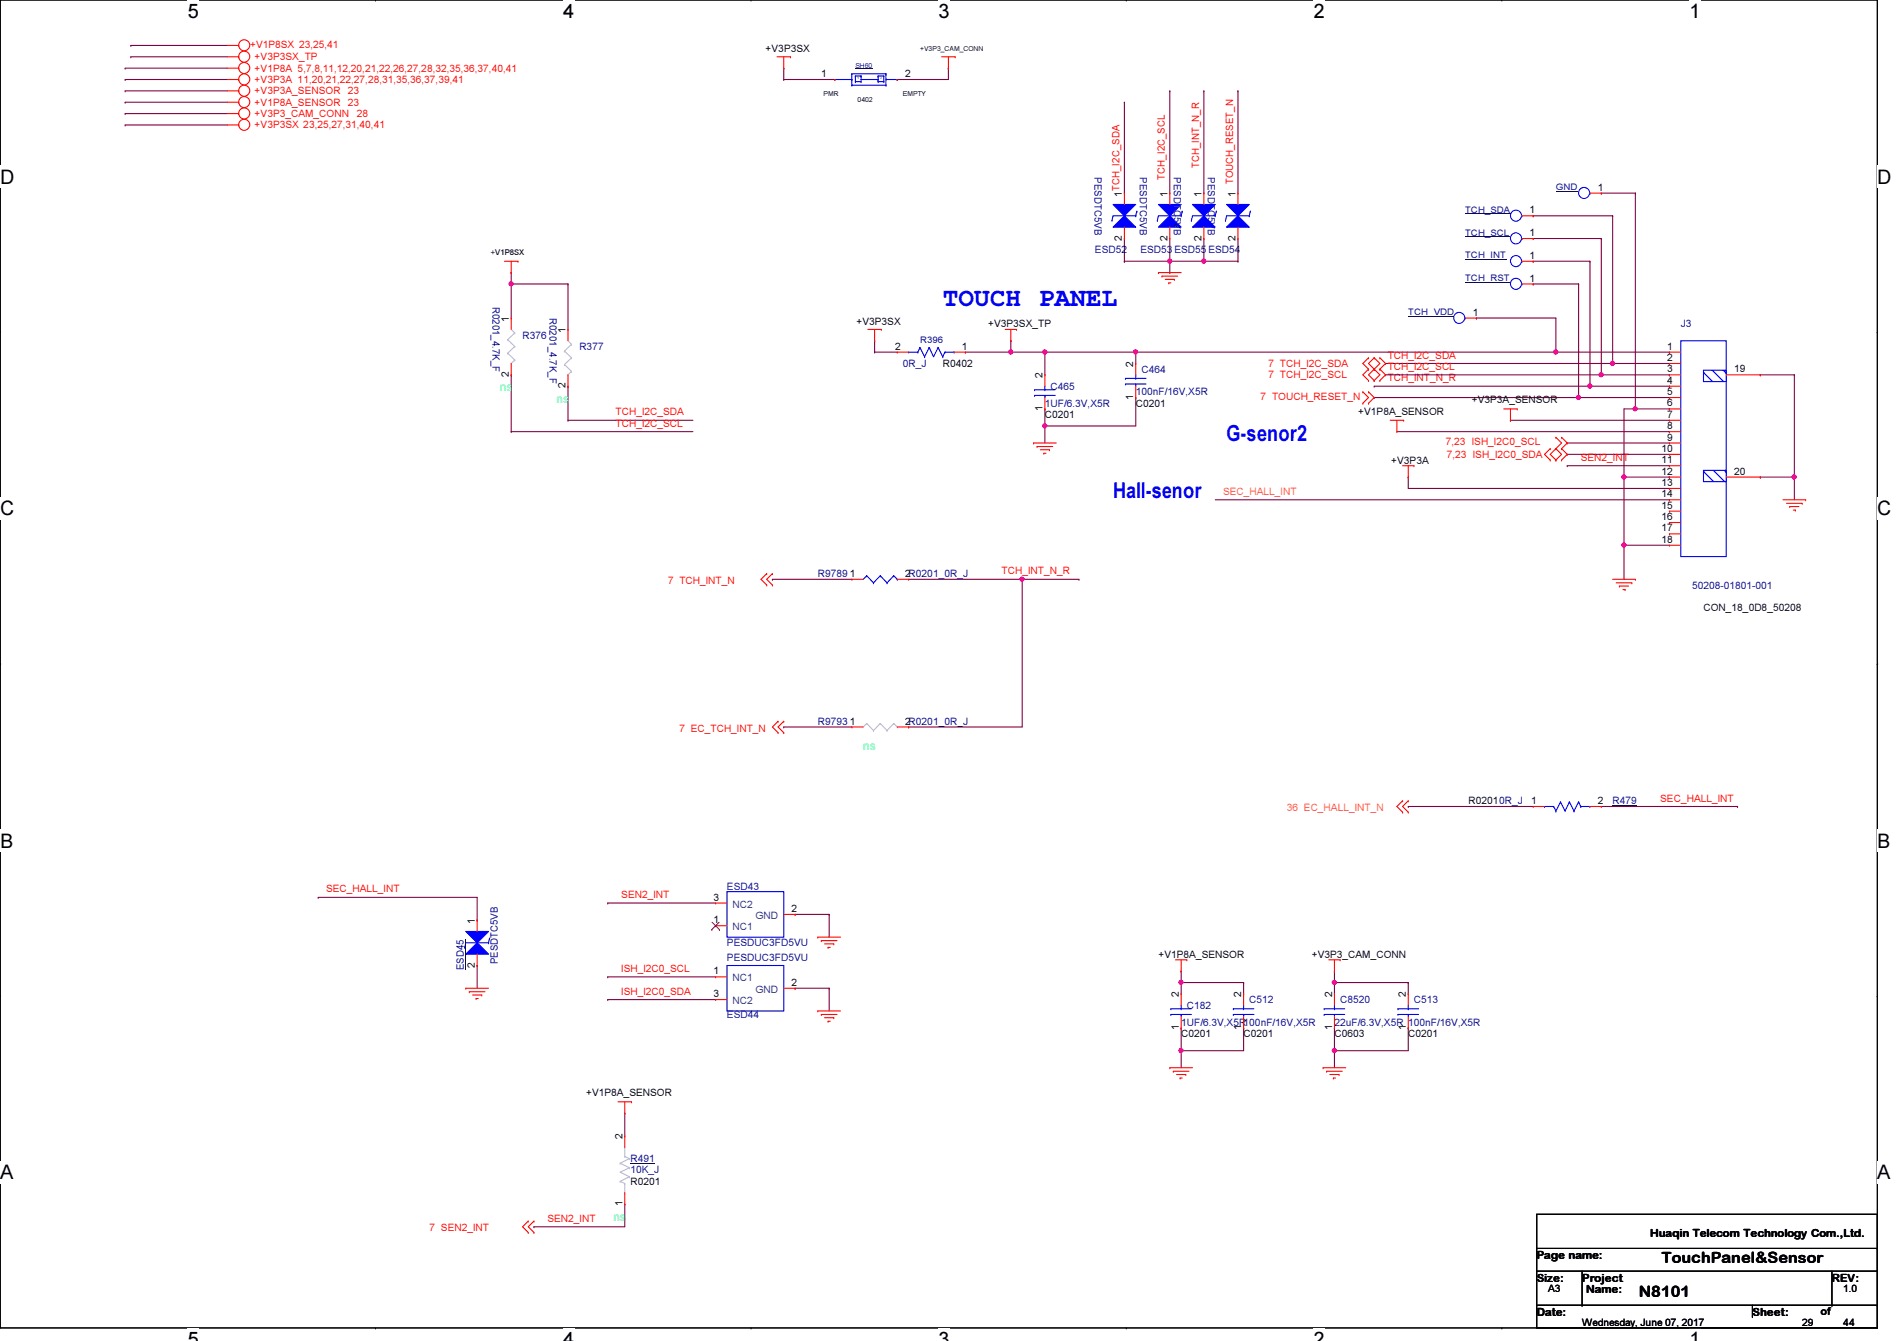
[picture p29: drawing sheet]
<svg xmlns="http://www.w3.org/2000/svg" width="297mm" height="210mm" viewBox="0 0 297 210" stroke-linecap="round" stroke-linejoin="round" font-family="sans-serif">
<defs><g id="words">
<text font-size="4.1" fill="#00f" x="147.6" y="47.9">TOUCH PANEL</text>
<text font-size="3.5" fill="#00f" x="192.1" y="69.1">G-senor2</text>
<text font-size="3.4" fill="#00f" x="174.3" y="77.9">Hall-senor</text>
<g font-size="3.1">
<text x="29.4" y="2.8">5</text>
<text x="88.2" y="2.8">4</text>
<text x="147" y="2.8">3</text>
<text x="205.7" y="2.8">2</text>
<text x="264.5" y="2.8">1</text>
<text x="0" y="28.7">D</text>
<text x="294" y="28.7">D</text>
<text x="0" y="80.7">C</text>
<text x="294" y="80.7">C</text>
<text x="0" y="132.7">B</text>
<text x="294" y="132.7">B</text>
<text x="0" y="184.6">A</text>
<text x="294" y="184.6">A</text>
<text x="29.4" y="210.7">5</text>
<text x="88.2" y="210.7">4</text>
<text x="147" y="210.7">3</text>
<text x="205.7" y="210.7">2</text>
<text x="264.5" y="210.7">1</text>
</g>
<g font-size="2.5">
<text x="260.2" y="197.7">TouchPanel&amp;Sensor</text>
<text x="256.6" y="203.1">N8101</text>
</g>
<g font-size="1.9" fill="#00ff80">
<text x="78.3" y="61.3">ns</text>
<text x="87.2" y="63">ns</text>
<text x="135.2" y="117.4">ns</text>
<text x="96.1" y="191.1">ns</text>
</g>
<g font-size="1.8">
<text x="240.6" y="197.1">Page name:</text>
<text x="258.4" y="193.5">Huaqin Telecom Technology Com.,Ltd.</text>
<text x="240.6" y="200.7">Size:</text>
<text x="247.7" y="200.7">Project</text>
<text x="248.4" y="202.4">Name:</text>
<text x="286.8" y="200.7">REV:</text>
<text x="240.6" y="206">Date:</text>
<text x="274.4" y="206">Sheet:</text>
</g>
<text font-size="1.7" x="285.1" y="205.9">of</text>
<g font-size="1.6" fill="#f00">
<text x="39.2" y="7.5">+V1P8SX 23,25,41</text>
<text x="39.9" y="11.2">+V1P8A 5,7,8,11,12,20,21,22,26,27,28,32,35,36,37,40,41</text>
<text x="39.9" y="9.4">+V3P3SX_TP</text>
<text x="39.9" y="13">+V3P3A 11,20,21,22,27,28,31,35,36,37,39,41</text>
<text x="39.9" y="16.6">+V1P8A_SENSOR</text>
<text x="39.9" y="14.8">+V3P3A_SENSOR</text>
<text x="54.4" y="16.6">23</text>
<text x="54.4" y="14.8">23</text>
<text x="39.9" y="18.3">+V3P3_CAM_CONN</text>
<text x="39.9" y="20.1">+V3P3SX 23,25,27,31,40,41</text>
<text x="55.9" y="18.3">28</text>
<text x="182.4" y="28.1" transform="rotate(-90 182.4 28.1)">TCH_I2C_SCL</text>
<text x="187.7" y="26.3" transform="rotate(-90 187.7 26.3)">TCH_INT_N_R</text>
<text x="198.6" y="57.4">7 TCH_I2C_SDA</text>
<text x="198.6" y="59.2">7 TCH_I2C_SCL</text>
<text x="217.3" y="59.7">TCH_INT_N_R</text>
<text x="217.3" y="56.1">TCH_I2C_SDA</text>
<text x="217.3" y="57.9">TCH_I2C_SCL</text>
<text x="96.4" y="65">TCH_I2C_SDA</text>
<text x="197.4" y="62.6">7 TOUCH_RESET_N</text>
<text x="96.4" y="66.8">TCH_I2C_SCL</text>
<text x="226.4" y="69.7">7,23 ISH_I2C0_SCL</text>
<text x="226.6" y="71.7">7,23 ISH_I2C0_SDA</text>
<text x="247.5" y="72.1">SEN2_INT</text>
<text x="156.8" y="89.9">TCH_INT_N_R</text>
<text x="104.6" y="91.4">7 TCH_INT_N</text>
<text x="106.4" y="114.5">7 EC_TCH_INT_N</text>
<text x="260" y="125.5">SEC_HALL_INT</text>
<text x="51.1" y="139.7">SEC_HALL_INT</text>
<text x="97.3" y="140.6">SEN2_INT</text>
<text x="97.3" y="152.1">ISH_I2C0_SCL</text>
<text x="97.3" y="155.7">ISH_I2C0_SDA</text>
<text x="85.7" y="191.3">SEN2_INT</text>
<text x="67.3" y="192.7">7 SEN2_INT</text>
</g>
<g font-size="1.6">
<text x="119.9" y="8.2">+V3P3SX</text>
<text x="128.6" y="12.1">1</text>
<text x="141.7" y="12.1">2</text>
<text x="250.2" y="29.8">1</text>
<text x="175.7" y="30.8" transform="rotate(-90 175.7 30.8)">1TCH_I2C_SDA</text>
<text x="182.8" y="30.8" transform="rotate(-90 182.8 30.8)">1</text>
<text x="188.1" y="30.8" transform="rotate(-90 188.1 30.8)">1</text>
<text x="193.5" y="30.8" transform="rotate(-90 193.5 30.8)">1 TOUCH_RESET_N</text>
<text x="239.5" y="33.4">1</text>
<text x="175.7" y="37.7" transform="rotate(-90 175.7 37.7)">2</text>
<text x="182.8" y="37.7" transform="rotate(-90 182.8 37.7)">2</text>
<text x="188.1" y="37.7" transform="rotate(-90 188.1 37.7)">2</text>
<text x="193.5" y="37.7" transform="rotate(-90 193.5 37.7)">2</text>
<text x="239.5" y="40.5">1</text>
<text x="239.5" y="37">1</text>
<text x="239.5" y="44.1">1</text>
<text x="79.7" y="50.3" transform="rotate(-90 79.7 50.3)">1</text>
<text x="88.6" y="52.1" transform="rotate(-90 88.6 52.1)">1</text>
<text x="134.1" y="50.9">+V3P3SX</text>
<text x="154.7" y="51.2">+V3P3SX_TP</text>
<text x="230.6" y="49.4">1</text>
<text x="79.7" y="59" transform="rotate(-90 79.7 59)">2</text>
<text x="140.2" y="54.7">2</text>
<text x="147.6" y="57.4">R0402</text>
<text x="150.6" y="54.7">1</text>
<text x="163.2" y="59.2" transform="rotate(-90 163.2 59.2)">2</text>
<text x="177.5" y="57.4" transform="rotate(-90 177.5 57.4)">2</text>
<text x="261.1" y="54.7">1</text>
<text x="261.1" y="56.5">2</text>
<text x="261.1" y="58.3">3</text>
<text x="271.5" y="58.3">19</text>
<text x="88.6" y="60.8" transform="rotate(-90 88.6 60.8)">2</text>
<text x="163.2" y="64.3" transform="rotate(-90 163.2 64.3)">1</text>
<text x="163.6" y="65.4">C0201</text>
<text x="177.5" y="62.6" transform="rotate(-90 177.5 62.6)">1</text>
<text x="177.8" y="63.7">C0201</text>
<text x="212.7" y="64.9">+V1P8A_SENSOR</text>
<text x="230.5" y="63.1">+V3P3A_SENSOR</text>
<text x="261.1" y="60.1">4</text>
<text x="261.1" y="61.8">5</text>
<text x="261.1" y="63.6">6</text>
<text x="261.1" y="65.4">7</text>
<text x="260.2" y="70.7">10</text>
<text x="261.1" y="67.2">8</text>
<text x="261.1" y="69">9</text>
<text x="217.8" y="72.6">+V3P3A</text>
<text x="260.2" y="72.5">11</text>
<text x="260.2" y="74.3">12</text>
<text x="260.2" y="76.1">13</text>
<text x="260.2" y="77.9">14</text>
<text x="271.5" y="74.3">20</text>
<text x="260.2" y="79.6">15</text>
<text x="260.2" y="81.4">16</text>
<text x="260.2" y="83.2">17</text>
<text x="260.2" y="85">18</text>
<text x="133.1" y="90.3">1</text>
<text x="141.7" y="90.3">2R0201_0R_J</text>
<text x="266.7" y="95.7">CON_18_0D8_50208</text>
<text x="133.1" y="113.4">1</text>
<text x="141.7" y="113.4">2R0201_0R_J</text>
<text x="230" y="125.9">R02010R_J</text>
<text x="239.7" y="125.9">1</text>
<text x="250.2" y="125.9">2</text>
<text x="111.7" y="141">3</text>
<text x="123.9" y="142.7">2</text>
<text x="74.3" y="144.6" transform="rotate(-90 74.3 144.6)">1</text>
<text x="111.7" y="144.5">1</text>
<text x="181.4" y="149.9">+V1P8A_SENSOR</text>
<text x="205.4" y="149.9">+V3P3_CAM_CONN</text>
<text x="74.3" y="151.5" transform="rotate(-90 74.3 151.5)">2</text>
<text x="111.7" y="152.5">1</text>
<text x="123.9" y="154.3">2</text>
<text x="111.7" y="156.1">3</text>
<text x="184.6" y="161.2" transform="rotate(-90 184.6 161.2)">1</text>
<text x="184.6" y="156.1" transform="rotate(-90 184.6 156.1)">2</text>
<text x="194.3" y="161.2" transform="rotate(-90 194.3 161.2)">1</text>
<text x="194.3" y="156.1" transform="rotate(-90 194.3 156.1)">2</text>
<text x="208.6" y="161.2" transform="rotate(-90 208.6 161.2)">1</text>
<text x="208.6" y="156.1" transform="rotate(-90 208.6 156.1)">2</text>
<text x="220.1" y="161.2" transform="rotate(-90 220.1 161.2)">1</text>
<text x="220.1" y="156.1" transform="rotate(-90 220.1 156.1)">2</text>
<text x="185" y="162.3">C0201</text>
<text x="194.7" y="162.3">C0201</text>
<text x="209" y="162.3">C0603</text>
<text x="220.5" y="162.3">C0201</text>
<text x="91.8" y="171.6">+V1P8A_SENSOR</text>
<text x="97.4" y="178.4" transform="rotate(-90 97.4 178.4)">2</text>
<text x="98.7" y="185.5">R0201</text>
<text x="97.4" y="188.8" transform="rotate(-90 97.4 188.8)">1</text>
<text x="242.4" y="202.2">A3</text>
<text x="288.6" y="202.2">1.0</text>
<text x="247.7" y="207.5">Wednesday, June 07, 2017</text>
<text x="282.2" y="207.5">29</text>
<text x="288.6" y="207.5">44</text>
</g>
<g font-size="1.6" fill="#000080">
<text x="171.4" y="27.7" transform="rotate(90 171.4 27.7)">PESDTC5VB</text>
<text x="178.5" y="27.7" transform="rotate(90 178.5 27.7)">PESDTC5VB</text>
<text x="183.8" y="27.7" transform="rotate(90 183.8 27.7)">PESDTC5VB</text>
<text x="189.1" y="27.7" transform="rotate(90 189.1 27.7)">PESDTC5VB</text>
<text x="171.4" y="39.7">ESD52</text>
<text x="178.6" y="39.7">ESD53</text>
<text x="183.9" y="39.7">ESD55</text>
<text x="189.2" y="39.7">ESD54</text>
<text x="77.1" y="48" transform="rotate(90 77.1 48)">R0201_4.7K_F</text>
<text x="81.8" y="53">R376</text>
<text x="86" y="49.8" transform="rotate(90 86 49.8)">R0201_4.7K_F</text>
<text x="263.2" y="51.2">J3</text>
<text x="90.7" y="54.8">R377</text>
<text x="141.4" y="57.4">0R_J</text>
<text x="178.7" y="58.3">C464</text>
<text x="163.6" y="63.7">1UF/6.3V,X5R</text>
<text x="164.5" y="61">C465</text>
<text x="177.8" y="61.9">100nF/16V,X5R</text>
<text x="128.1" y="90.3">R9789</text>
<text x="265" y="92.1">50208-01801-001</text>
<text x="128.1" y="113.5">R9793</text>
<text x="252.5" y="125.9">R479</text>
<text x="113.8" y="139.2">ESD43</text>
<text x="113.8" y="148.1">PESDUC3FD5VU</text>
<text x="72.6" y="151.8" transform="rotate(-90 72.6 151.8)">ESD45</text>
<text x="78" y="151" transform="rotate(-90 78 151)">PESDTC5VB</text>
<text x="113.8" y="150.5">PESDUC3FD5VU</text>
<text x="113.8" y="159.3">ESD44</text>
<text x="185" y="160.6">1UF/6.3V,X5R100nF/16V,X5R</text>
<text x="185.8" y="157.9">C182</text>
<text x="195.6" y="157">C512</text>
<text x="209" y="160.6">22uF/6.3V,X5R 100nF/16V,X5R</text>
<text x="209.8" y="157">C8520</text>
<text x="221.4" y="157">C513</text>
<text x="98.7" y="181.9">R491</text>
<text x="98.7" y="183.7">10K_J</text>
</g>
<g font-size="1.6" fill="#ff8000">
<text x="191.5" y="77.5">SEC_HALL_INT</text>
<text x="201.5" y="127">36 EC_HALL_INT_N</text>
</g>
<g font-size="1.6" fill="#004080">
<text x="114.7" y="142.1">NC2</text>
<text x="118.3" y="143.8">GND</text>
<text x="114.7" y="145.6">NC1</text>
<text x="114.7" y="153.6">NC1</text>
<text x="118.3" y="155.4">GND</text>
<text x="114.7" y="157.2">NC2</text>
</g>
<g font-size="1.4" fill="#000080">
<text x="243.6" y="29.8">GND</text>
<text x="229.4" y="33.3">TCH_SDA</text>
<text x="229.4" y="40.4">TCH_INT</text>
<text x="229.4" y="36.9">TCH_SCL</text>
<text x="229.4" y="44">TCH_RST</text>
<text x="144.1" y="53.8">R396</text>
<text x="220.5" y="49.3">TCH_VDD</text>
</g>
<text font-size="1.2" x="76.8" y="39.9">+V1P8SX</text>
<text font-size="1.1" fill="#000080" x="133.9" y="10.6">SH60</text>
<g font-size="1.1">
<text x="144.1" y="7.9">+V3P3_CAM_CONN</text>
<text x="128.9" y="15">PMR</text>
<text x="134.3" y="15.9">0402</text>
<text x="141.4" y="15">EMPTY</text>
</g>
<g font-size=".5">
<text x="134.3" y="12.4">1</text>
<text x="137.8" y="12.4">2</text>
</g>
</g></defs>
<path d="M0 0h294v207.9h-294z" fill="none" stroke="#000" stroke-width=".17"/>
<g fill="#fff">
<path d="M29.4 0h1.8v3.5h-1.8z"/>
<path d="M29.4 207.9h1.8v2h-1.8z"/>
</g>
<path d="M58.8 0h.1M58.8 207.9h.1" fill="none" stroke="#000" stroke-width=".17"/>
<g fill="#fff">
<path d="M88.2 0h1.7v3.5h-1.7z"/>
<path d="M88.2 207.9h1.7v2h-1.7z"/>
</g>
<path d="M117.6 0h.1M117.6 207.9h.1" fill="none" stroke="#000" stroke-width=".17"/>
<g fill="#fff">
<path d="M147 0h1.7v3.5h-1.7z"/>
<path d="M147 207.9h1.7v2h-1.7z"/>
</g>
<path d="M176.4 0h.1M176.4 207.9h.1" fill="none" stroke="#000" stroke-width=".17"/>
<g fill="#fff">
<path d="M205.7 0h1.8v3.5h-1.8z"/>
<path d="M205.7 207.9h1.8v2h-1.8z"/>
</g>
<path d="M235.2 0h.1M235.2 207.9h.1" fill="none" stroke="#000" stroke-width=".17"/>
<g fill="#fff">
<path d="M264.5 0h1.8v3.5h-1.8z"/>
<path d="M264.5 207.9h1.8v2h-1.8z"/>
<path d="M0 26h2.3v3.4h-2.3z"/>
<path d="M294 26h2.2v3.4h-2.2z"/>
<path d="M0 77.9h2.3v3.5h-2.3z"/>
<path d="M294 77.9h2.2v3.5h-2.2z"/>
</g>
<path d="M0 51.9h.1M294 51.9h.1" fill="none" stroke="#000" stroke-width=".17"/>
<g fill="#fff">
<path d="M0 129.9h2.1v3.4h-2.1z"/>
<path d="M294 129.9h2v3.4h-2z"/>
</g>
<path d="M0 103.9h.1M294 103.9h.1" fill="none" stroke="#000" stroke-width=".17"/>
<path d="M0 103.9h.1M294 103.9h.1" fill="none" stroke="#000" stroke-width=".16"/>
<g fill="#fff">
<path d="M0 181.8h2.1v3.5h-2.1z"/>
<path d="M294 181.8h2v3.5h-2z"/>
</g>
<path d="M0 155.9h.1M294 155.9h.1" fill="none" stroke="#000" stroke-width=".17"/>
<path d="M185 153.8h.1M185 153.8h9.7M194.7 153.8h.1M194.7 153.8v1.8M185 164.5h.1M185 164.5v2.6M194.7 160.9h.1M194.7 160.9v3.6h-9.7" fill="none" stroke="#800040" stroke-width=".17"/>
<circle cx="184.9" cy="153.8" r=".32" fill="#f0f"/>
<circle cx="184.9" cy="153.8" r=".32" fill="none" stroke="#f0f" stroke-width=".17"/>
<path d="M185 153.8h.1M185 153.8v1.8M185 160.9h.1M185 160.9v3.6" fill="none" stroke="#800040" stroke-width=".17"/>
<circle cx="184.9" cy="164.4" r=".32" fill="#f0f"/>
<circle cx="184.9" cy="164.4" r=".32" fill="none" stroke="#f0f" stroke-width=".17"/>
<path d="M209 164.5h.1M209 164.5h11.5" fill="none" stroke="#800040" stroke-width=".17"/>
<circle cx="208.9" cy="164.4" r=".32" fill="#f0f"/>
<circle cx="208.9" cy="164.4" r=".32" fill="none" stroke="#f0f" stroke-width=".17"/>
<path d="M185 152h.1M185 152v1.8M209 153.8h.1M209 153.8h11.5M220.5 153.8h.1M220.5 153.8v1.8M209 164.5h.1M209 164.5v2.6M220.5 160.9h.1M220.5 160.9v3.6" fill="none" stroke="#800040" stroke-width=".17"/>
<circle cx="208.9" cy="153.8" r=".32" fill="#f0f"/>
<circle cx="208.9" cy="153.8" r=".32" fill="none" stroke="#f0f" stroke-width=".17"/>
<path d="M281 58.7h.1M281 58.7v19.5M190.3 78.2h71.1M261.4 78.2h.1M281 74.7h.1M209 153.8h.1M209 152h.1M209 152v3.6M209 160.9h.1M209 160.9v3.6M83.6 192h.1M83.6 192h14.2" fill="none" stroke="#800040" stroke-width=".17"/>
<circle cx="280.9" cy="74.6" r=".32" fill="#f0f"/>
<circle cx="280.9" cy="74.6" r=".32" fill="none" stroke="#f0f" stroke-width=".17"/>
<g fill="none" stroke="#800040" stroke-width=".17">
<path d="M19.6 12.4h.1M19.6 10.7h.1M19.6 14.2h.1M19.6 16h.1M19.6 17.8h.1M19.6 19.6h.1M19.6 12.4h16M19.6 10.7h16M19.6 14.2h16M19.6 16h16M19.6 17.8h16M19.6 19.6h16"/>
<path d="M20.5 8.9h.1M20.5 8.9h15.1M122.7 10.7h.1M122.7 12.4h.1M122.7 10.7v1.7M122.7 12.4h8M140.5 12.4h.1M148.5 10.7h.1M148.5 10.7v1.7h-8M176.1 16h.1M176.1 16v14.2M183.2 14.2h.1"/>
<path d="M183.2 14.2v16M188.5 14.2h.1M188.5 14.2v16M193.8 14.2h.1M193.8 14.2v16M176.1 37.3v3.6M183.2 37.3v5.4M188.5 37.3v3.6M193.8 37.3v3.6M176.1 40.9h.1M176.1 40.9h17.7M183.2 40.9h.1"/>
<path d="M183.2 42.7h.1M188.5 40.9h.1M193.8 40.9h.1M275.6 58.7h.1M275.6 58.7h5.4M275.6 74.7h.1M275.6 74.7h5.4M254.3 85.3h.1M254.3 85.3h7.1M254.3 85.3v5.4M220.5 126.2h.1M220.5 126.2h19.6"/>
<path d="M250.7 126.2h21.4M272.1 126.2h.1M49.8 140.5h.1M49.8 140.5h24.9v3.5M74.7 144h.1M74.7 151.1h.1M74.7 151.1v3.6M95.2 141.4h.1M95.2 152.9h.1M95.2 156.5h.1M95.2 141.4h16.9M95.2 152.9h16.9"/>
<path d="M95.2 156.5h16.9M124.5 143.1h.1M124.5 154.7h.1M124.5 143.1h5.3M124.5 154.7h5.3M129.8 143.1h.1M129.8 154.7h.1M129.8 143.1v3.6M129.8 154.7v3.5M97.8 174.2h.1M97.8 174.2v3.6M97.8 188.5h.1"/>
<path d="M97.8 188.5v3.5"/>
</g>
<circle cx="188.5" cy="40.9" r=".32" fill="#f0f"/>
<circle cx="188.5" cy="40.9" r=".32" fill="none" stroke="#f0f" stroke-width=".17"/>
<circle cx="183.1" cy="40.9" r=".32" fill="#f0f"/>
<circle cx="183.1" cy="40.9" r=".32" fill="none" stroke="#f0f" stroke-width=".17"/>
<path d="M20.5 7.1h.1M20.5 7.1h15.1M215.2 60.5h.1M215.2 60.5h33.8" fill="none" stroke="#800040" stroke-width=".17"/>
<circle cx="248.9" cy="60.4" r=".32" fill="#f0f"/>
<circle cx="248.9" cy="60.4" r=".32" fill="none" stroke="#f0f" stroke-width=".17"/>
<path d="M254.3 74.7v10.6M254.3 85.3h.1" fill="none" stroke="#800040" stroke-width=".17"/>
<circle cx="254.3" cy="85.3" r=".32" fill="#f0f"/>
<circle cx="254.3" cy="85.3" r=".32" fill="none" stroke="#f0f" stroke-width=".17"/>
<path d="M240.1 33.8h.1M240.1 37.3h.1M240.1 33.8h12.4M240.1 37.3h10.6M250.7 37.3h.1M250.7 37.3v21.4M252.5 33.8h.1M252.5 33.8v23.1h8.9M261.4 56.9h.1" fill="none" stroke="#800040" stroke-width=".17"/>
<circle cx="250.7" cy="58.6" r=".32" fill="#f0f"/>
<circle cx="250.7" cy="58.6" r=".32" fill="none" stroke="#f0f" stroke-width=".17"/>
<g fill="none" stroke="#800040" stroke-width=".17">
<path d="M163.6 55.1h.1M163.6 55.1v3.6M163.6 55.1h14.2M240.1 40.9h.1M240.1 44.4h.1M240.1 40.9h8.9M240.1 44.4h7.1M247.2 44.4h.1M247.2 44.4v17.8h14.2M249 40.9h.1M249 40.9v19.6h12.4M250.7 58.7h10.7"/>
<path d="M261.4 58.7h.1M261.4 60.5h.1M261.4 62.2h.1"/>
</g>
<circle cx="163.6" cy="55.1" r=".32" fill="#f0f"/>
<circle cx="163.6" cy="55.1" r=".32" fill="none" stroke="#f0f" stroke-width=".17"/>
<path d="M158.3 53.3h.1M158.3 53.3v1.8M177.8 55.1h.1M177.8 55.1v1.8M177.8 55.1h65.8M243.6 55.1h.1" fill="none" stroke="#800040" stroke-width=".17"/>
<circle cx="177.8" cy="55.1" r=".32" fill="#f0f"/>
<circle cx="177.8" cy="55.1" r=".32" fill="none" stroke="#f0f" stroke-width=".17"/>
<circle cx="243.6" cy="55.1" r=".32" fill="#f0f"/>
<circle cx="243.6" cy="55.1" r=".32" fill="none" stroke="#f0f" stroke-width=".17"/>
<path d="M136.9 55.1h.1M136.9 53.3h.1M136.9 55.1h3.6M136.9 53.3v1.8M158.3 55.1h.1M158.3 55.1h5.3M163.6 64h.1M163.6 66.7h.1M163.6 64v2.7M177.8 62.2h.1M177.8 62.2v4.5h-14.2" fill="none" stroke="#800040" stroke-width=".17"/>
<circle cx="163.6" cy="66.6" r=".32" fill="#f0f"/>
<circle cx="163.6" cy="66.6" r=".32" fill="none" stroke="#f0f" stroke-width=".17"/>
<path d="M151.2 55.1h.1M151.2 55.1h7.1M163.6 66.7h.1M163.6 66.7v2.6" fill="none" stroke="#800040" stroke-width=".17"/>
<circle cx="158.3" cy="55.1" r=".32" fill="#f0f"/>
<circle cx="158.3" cy="55.1" r=".32" fill="none" stroke="#f0f" stroke-width=".17"/>
<path d="M217 56.9h.1M217 56.9h35.5" fill="none" stroke="#800040" stroke-width=".17"/>
<circle cx="252.5" cy="56.9" r=".32" fill="#f0f"/>
<circle cx="252.5" cy="56.9" r=".32" fill="none" stroke="#f0f" stroke-width=".17"/>
<path d="M217 58.7h.1M217 58.7h33.7M215.2 62.2h.1M215.2 62.2h32" fill="none" stroke="#800040" stroke-width=".17"/>
<circle cx="247.2" cy="62.2" r=".32" fill="#f0f"/>
<circle cx="247.2" cy="62.2" r=".32" fill="none" stroke="#f0f" stroke-width=".17"/>
<g fill="none" stroke="#800040" stroke-width=".17">
<path d="M218.7 67.6h42.7M220.5 74.7h.1M220.5 74.7v1.8h40.9M236.5 65.8h.1M236.5 65.8h24.9M245.4 69.3h.1M245.4 71.1h.1M245.4 72.9h.1M245.4 69.3h16M245.4 71.1h16M245.4 72.9h16M254.3 74.7h.1"/>
<path d="M254.3 74.7h7.1M256.1 64h.1M256.1 64h-1.8v10.7M261.4 67.6h.1M261.4 76.5h.1M261.4 74.7h.1"/>
</g>
<circle cx="254.3" cy="74.6" r=".32" fill="#f0f"/>
<circle cx="254.3" cy="74.6" r=".32" fill="none" stroke="#f0f" stroke-width=".17"/>
<path d="M250.7 30.2h.1M250.7 30.2h5.4M256.1 30.2h.1M256.1 30.2v33.8M231.2 49.8h.1M231.2 49.8h12.4v5.3M243.6 55.1h.1M243.6 55.1h17.8M261.4 55.1h.1" fill="none" stroke="#800040" stroke-width=".17"/>
<circle cx="256" cy="64" r=".32" fill="#f0f"/>
<circle cx="256" cy="64" r=".32" fill="none" stroke="#f0f" stroke-width=".17"/>
<g fill="none" stroke="#800040" stroke-width=".17">
<path d="M80 42.7h.1M80 58.7h.1M80 44.4h.1M80 42.7v7.1M80 58.7v8.9M80 44.4h8.9M88.9 44.4h.1M88.9 44.4v7.2M80 67.6h.1M80 67.6h28.5M88.9 65.8h.1M88.9 60.5h.1"/>
<path d="M88.9 60.5v5.3M88.9 65.8h19.6M256.1 64h5.3M261.4 64h.1"/>
</g>
<circle cx="80" cy="44.4" r=".32" fill="#f0f"/>
<circle cx="80" cy="44.4" r=".32" fill="none" stroke="#f0f" stroke-width=".17"/>
<path d="M142.3 90.7h17.8M160.1 90.7h.1M160.1 90.7v23.1h-17.8M142.3 113.8h.1" fill="none" stroke="#800040" stroke-width=".17"/>
<circle cx="160" cy="90.7" r=".32" fill="#f0f"/>
<circle cx="160" cy="90.7" r=".32" fill="none" stroke="#f0f" stroke-width=".17"/>
<path d="M120.9 90.7h.1M120.9 90.7h12.5M160.1 90.7h8.8M168.9 90.7h.1M122.7 113.8h.1M122.7 113.8h10.7" fill="none" stroke="#800040" stroke-width=".17"/>
<g fill="none" stroke="#f00" stroke-width=".17">
<path d="M35.6 8.9h1.8M35.6 10.7h1.8M35.6 12.4h1.8M35.6 16h1.8M35.6 14.2h1.8M35.6 17.8h1.8M35.6 19.6h1.8M35.6 7.1h1.8M37.4 10.7h.1M37.4 12.4h.1M37.4 16h.1M37.4 14.2h.1"/>
<path d="M37.4 8.9h.1M37.4 17.8h.1M37.4 19.6h.1M37.4 7.1h.1M121.7 8.9h2.1M122.7 10.7h.1M122.7 8.9v1.8M123.8 8.9h.1M147.4 8.9h2.2M148.5 10.7h.1M148.5 8.9v1.8M149.6 8.9h.1"/>
<path d="M79 40.9h2.1M80 42.7h.1M80 40.9v1.8M81.1 40.9h.1M135.9 51.6h2.1M136.9 53.3h.1M136.9 51.6v1.7M138 51.6h.1M157.4 51.6h1.8M158.3 53.3h.1M158.3 51.6v1.7M159.2 51.6h.1"/>
<path d="M181.4 42.7h.1M181.4 42.7h3.6M181.9 43.2h.1M181.9 43.2h2.5M182.5 43.7h1.4M183 44.3h.1M183 44.3h.3M183.9 43.7h.1M214.3 56h.1M214.3 57.8h.1M214.3 59.6h.1M214.3 56l-.9 .9 .9 .9"/>
<path d="M214.3 57.8l-.9 .9 .9 .9M215.2 56h.1M215.2 57.8h.1M215.2 59.6h.1M215.2 56l.9 .9-1.8 1.8 .9 .9M215.2 56l-.9 .9 1.8 1.8-.9 .9M216.1 56h.1M216.1 57.8h.1M216.1 59.6h.1M216.1 56l.9 .9-.9 .9M216.1 57.8l.9 .9-.9 .9M161.8 69.3h.1"/>
<path d="M161.8 69.3h3.6M162.4 69.9h.1M162.4 69.9h2.4M162.9 70.4h1.4M163.4 71h.1M163.4 71h.4M164.3 70.4h.1M213.4 63.1h.1M213.4 61.3h.1M213.4 61.3l.9 .9-.9 .9M214.3 61.3h.1M214.3 63.1h.1"/>
<path d="M214.3 61.3l.9 .9-.9 .9M217.7 65.8h2.1M218.7 67.6h.1M218.7 65.8v1.8M219.6 72.9h1.8M219.8 65.8h.1M220.5 74.7h.1M220.5 72.9v1.8M221.4 72.9h.1M235.5 64h2.1M236.5 65.8h.1M236.5 64v1.8"/>
<path d="M237.6 64h.1M242.7 70.2h.1M242.7 72h.1M242.7 70.2l-.9 .9 .9 .9M243.6 70.2h.1M243.6 68.5h.1M243.6 72h.1M243.6 68.5l.9 .8-1.8 1.8 .9 .9M243.6 70.2l.9 .9-.9 .9M244.5 68.5h.1M244.5 70.2h.1M244.5 72h.1"/>
<path d="M244.5 68.5l.9 .8-.9 .9M244.5 70.2l.9 .9-.9 .9M279.2 78.2h3.5M279.7 78.8h2.5M280.2 79.3h.1M280.2 79.3h1.5M280.8 79.8h.3M281.1 79.8h.1M282.2 78.8h.1M282.7 78.2h.1M120.1 89.8h.1M120.1 91.6h.1"/>
<path d="M120.1 89.8l-.9 .9 .9 .9M120.9 89.8h.1M120.9 91.6h.1M120.9 89.8l-.8 .9 .8 .9M133.4 90.7h.1M133.4 90.7h1.8M140.5 90.7h1.8M142.3 90.7h.1M252.5 90.7h3.6M253.1 91.2h2.4M253.6 91.7h.1M253.6 91.7h1.4"/>
<path d="M254.1 92.3h.4M254.5 92.3h.1M255.5 91.2h.1M256.1 90.7h.1M121.8 112.9h.1M121.8 114.7h.1M121.8 112.9l-.9 .9 .9 .9M122.7 112.9h.1M122.7 114.7h.1M122.7 112.9l-.9 .9 .9 .9M219.6 125.3h.1M219.6 127.1h.1"/>
<path d="M219.6 125.3l-.9 .9 .9 .9M220.5 125.3h.1M220.5 127.1h.1M220.5 125.3l-.9 .9 .9 .9M72.9 154.7h.1M72.9 154.7h3.6M73.5 155.2h.1M73.5 155.2h2.4M74 155.7h1.4M74.5 156.3h.1M74.5 156.3h.4M75.4 155.7h.1"/>
<path d="M128.1 158.2h.1M128.1 146.7h.1M128.1 158.2h3.5M128.1 146.7h3.5M128.6 158.8h.1M128.6 147.2h.1M128.6 158.8h2.5M128.6 147.2h2.5M129.1 159.3h1.5M129.1 147.7h1.5M129.7 159.9h.1M129.7 148.3h.1"/>
<path d="M129.7 159.9h.3M129.7 148.3h.3M130.6 159.3h.1M130.6 147.7h.1M184.1 150.2h1.7M185 152h.1M185 150.2v1.8M185.8 150.2h.1M208.1 150.2h1.7M209 152h.1M209 150.2v1.8M209.8 150.2h.1"/>
<path d="M96.8 172.5h2.1M97.8 174.2h.1M97.8 172.5v1.7M98.9 172.5h.1M183.2 167.1h.1M183.2 167.1h3.5M183.7 167.7h.1M183.7 167.7h2.5M184.2 168.2h1.5M184.8 168.7h.1M184.8 168.7h.3M185.7 168.2h.1"/>
<path d="M207.2 167.1h.1M207.2 167.1h3.5M207.7 167.7h.1M207.7 167.7h2.5M208.2 168.2h1.5M208.8 168.7h.1M208.8 168.7h.3M209.7 168.2h.1M82.7 191.1h.1M82.7 192.9h.1M82.7 191.1l-.9 .9 .9 .9M83.6 191.1h.1"/>
<path d="M83.6 192.9h.1M83.6 191.1l-.9 .9 .9 .9"/>
<circle cx="38.2" cy="10.6" r=".87"/>
<circle cx="38.2" cy="7.1" r=".87"/>
<circle cx="38.2" cy="8.9" r=".87"/>
<circle cx="38.2" cy="14.2" r=".87"/>
<circle cx="38.2" cy="16" r=".87"/>
<circle cx="38.2" cy="17.8" r=".87"/>
<circle cx="38.2" cy="12.4" r=".87"/>
<circle cx="38.2" cy="19.5" r=".87"/>
</g>
<g fill="none" stroke="#000" stroke-width=".17">
<path d="M240.6 190.1h53.4v17.8h-53.4zM240.6 195.4h53.4M240.6 199h53.4M247.7 199v5.3M286.8 199v5.3M294 195.4h.1M294 199h.1M240.6 204.3h53.4M247.7 204.3h.1M274.4 206.1h.1M274.4 204.3v1.8M286.8 204.3h.1"/>
<path d="M294 204.3h.1"/>
</g>
<g fill="none" stroke="#00f" stroke-width=".17">
<path d="M263.2 53.3h7.1v33.8h-7.1zM135.7 90.1h.1M135.7 90.1l1.1 1.1M135.7 90.1l-.5 .6M136.8 91.2h.1M137.8 90.1h.1M137.8 90.1l1.1 1.1M137.8 90.1l-1 1.1M138.9 91.2h.1M140 90.1h.1M140 90.1l.5 .6M140 90.1l-1.1 1.1"/>
<path d="M140.5 90.7h.1"/>
</g>
<path d="M266.7 58h3.6v1.7h-3.6z" fill-rule="evenodd" fill="#fff"/>
<path d="M266.7 58h3.6v1.7h-3.6z" fill-rule="evenodd" fill="#00f"/>
<path d="M266.7 58h3.6v1.7h-3.6z" fill="none" stroke="#00f" stroke-width=".17"/>
<path d="M266.7 73.6h3.6v1.8h-3.6z" fill-rule="evenodd" fill="#fff"/>
<path d="M266.7 73.6h3.6v1.8h-3.6z" fill-rule="evenodd" fill="#00f"/>
<g fill="none" stroke="#00f" stroke-width=".17">
<path d="M238.3 33.8h.1M238.3 40.9h.1M238.3 44.4h.1M266.7 73.6h3.6v1.8h-3.6zM183.3 157.9h.1M183.3 158.8h.1M183.3 157.9h3.3M183.3 158.8h3.3M185 158.8h.1M185 157.9h.1M185 157.4v.5M185 158.8v.3"/>
<circle cx="237.4" cy="33.8" r=".87"/>
<circle cx="237.4" cy="40.9" r=".87"/>
<circle cx="237.4" cy="44.4" r=".87"/>
</g>
<g fill="none" stroke="#f00" stroke-width=".17">
<path d="M238.3 33.8h1.8M240.1 33.8h.1M238.3 40.9h1.8M238.3 44.4h1.8M240.1 40.9h.1M240.1 44.4h.1M261.4 55.1h.1M261.4 56.9h.1M261.4 58.7h.1M261.4 55.1h1.8M261.4 56.9h1.8M261.4 58.7h1.8"/>
<path d="M270.3 58.7h5.3M275.6 58.7h.1M261.4 60.5h.1M261.4 62.2h.1M261.4 64h.1M261.4 65.8h.1M261.4 67.6h.1M261.4 69.3h.1M261.4 71.1h.1M261.4 72.9h.1M261.4 74.7h.1M261.4 76.5h.1"/>
<path d="M261.4 78.2h.1M261.4 60.5h1.8M261.4 62.2h1.8M261.4 64h1.8M261.4 65.8h1.8M261.4 67.6h1.8M261.4 69.3h1.8M261.4 71.1h1.8M261.4 72.9h1.8M261.4 74.7h1.8M261.4 76.5h1.8M261.4 78.2h1.8"/>
<path d="M270.3 74.7h5.3M275.6 74.7h.1M261.4 80h.1M261.4 81.8h.1M261.4 83.6h.1M261.4 85.3h.1M261.4 80h1.8M261.4 81.8h1.8M261.4 83.6h1.8M261.4 85.3h1.8M185 155.6h.1M185 155.6v1.8"/>
<path d="M185 159.1v1.8M185 160.9h.1"/>
</g>
<path d="M229.4 33.5h7.1M229.4 40.6h6.4M229.4 44.2h7" fill="none" stroke="#000080" stroke-width=".16"/>
<path d="M176.1 33.8l1.7 1.8h-3.5z" fill="#00f"/>
<path d="M174.1 34.5h.1M176.1 33.8l1.7 1.8h-3.5zM176.1 32h.1M176.1 32v1.8M177.8 33.8h.1M177.8 33.8h-3.5l-.2 .7M178 33.1h.1M178 33.1l-.2 .7" fill="none" stroke="#00f" stroke-width=".17"/>
<path d="M174.3 32h3.5l-1.7 1.8z" fill="#00f"/>
<path d="M174.3 32h3.5l-1.7 1.8zM193.1 157.9h.1M193.1 158.8h.1M193.1 157.9h3.2M193.1 158.8h3.2M194.7 158.8h.1M194.7 157.9h.1M194.7 157.4v.5M194.7 158.8v.3" fill="none" stroke="#00f" stroke-width=".17"/>
<path d="M176.1 30.2h.1M176.1 37.3h.1M176.1 30.2v1.8M176.1 35.6v1.7M194.7 155.6h.1M194.7 155.6v1.8M194.7 159.1v1.8M194.7 160.9h.1" fill="none" stroke="#f00" stroke-width=".17"/>
<path d="M183.2 33.8l1.8 1.8h-3.6z" fill="#00f"/>
<path d="M181.2 34.5h.1M183.2 33.8l1.8 1.8h-3.6zM183.2 32h.1M183.2 32v1.8M185 33.8h.1M185 33.8h-3.6l-.2 .7M185.1 33.1h.1M185.1 33.1l-.1 .7" fill="none" stroke="#00f" stroke-width=".17"/>
<path d="M181.4 32h3.6l-1.8 1.8z" fill="#00f"/>
<g fill="none" stroke="#00f" stroke-width=".17">
<path d="M181.4 32h3.6l-1.8 1.8zM229.4 49.8h.1"/>
<circle cx="228.5" cy="49.8" r=".87"/>
</g>
<path d="M183.2 30.2h.1M183.2 37.3h.1M183.2 30.2v1.8M183.2 35.6v1.7M229.4 49.8h1.8M231.2 49.8h.1" fill="none" stroke="#f00" stroke-width=".17"/>
<path d="M220.5 49.5h7.2" fill="none" stroke="#000080" stroke-width=".16"/>
<path d="M193.8 33.8l1.8 1.8h-3.5z" fill="#00f"/>
<path d="M191.9 34.5h.1M193.8 33.8l1.8 1.8h-3.5zM193.8 32h.1M193.8 32v1.8M195.6 33.8h.1M195.6 33.8h-3.5l-.2 .7M195.8 33.1h.1M195.8 33.1l-.2 .7" fill="none" stroke="#00f" stroke-width=".17"/>
<path d="M192.1 32h3.5l-1.8 1.8z" fill="#00f"/>
<path d="M192.1 32h3.5l-1.8 1.8z" fill="none" stroke="#00f" stroke-width=".17"/>
<path d="M193.8 30.2h.1M193.8 37.3h.1M193.8 30.2v1.8M193.8 35.6v1.7" fill="none" stroke="#f00" stroke-width=".17"/>
<path d="M188.5 33.8l1.8 1.8h-3.6z" fill="#00f"/>
<path d="M186.6 34.5h.1M188.5 33.8l1.8 1.8h-3.6zM188.5 32h.1M188.5 32v1.8M190.3 33.8h.1M190.3 33.8h-3.6l-.1 .7M190.5 33.1h.1M190.5 33.1l-.2 .7" fill="none" stroke="#00f" stroke-width=".17"/>
<path d="M186.7 32h3.6l-1.8 1.8z" fill="#00f"/>
<g fill="none" stroke="#00f" stroke-width=".17">
<path d="M130.7 12.4h2.7M133.4 12.4h.1M133.4 13.3h.1M133.4 11.6h.1M133.4 13.3h5.3M133.4 11.6h5.3M133.4 11.6v1.7M133.9 11.9h.1M133.9 12.8h.1M133.9 11.9h.9M133.9 11.9v.9M133.9 12.8h.9"/>
<path d="M134.8 12.8h.1M134.8 11.9h.1M134.8 12.4h2.7M134.8 11.9v.9M137.5 12.4h.1M137.5 11.9h.1M137.5 12.8h.1M137.5 11.9h.9M137.5 12.8h.9M137.5 11.9v.9M138.4 12.8h.1M138.4 11.9h.1"/>
<path d="M138.4 11.9v.9M138.7 13.3h.1M138.7 11.6h.1M138.7 12.4h1.8M138.7 11.6v1.7M140.5 12.4h.1M186.7 32h3.6l-1.8 1.8zM249 30.2h.1M142.3 55.1h.1M142.3 55.1h1.4M143.7 55.1h.1M144.1 54.4h.1"/>
<path d="M144.1 54.4l-.4 .7M144.1 54.4l.7 1.4M144.8 55.8h.1M145.5 54.4h.1M145.5 54.4l.7 1.4 .7-1.4M145.5 54.4l-.7 1.4M146.9 54.4h.1M146.9 54.4l.7 1.4M147.6 55.8h.1M148 55.1h.1M148 55.1h1.4M148 55.1l-.4 .7"/>
<path d="M149.4 55.1h.1M176.2 59.2h.1M176.2 59.2h3.2M177.8 59.2h.1M177.8 58.7v.5M176.2 60.1h.1M176.2 60.1h3.2M177.8 60.1h.1M177.8 60.1v.4M113.8 139.6h8.9v7.1h-8.9zM241.8 126.2h.1M241.8 126.2h1.5"/>
<path d="M243.3 126.2h.1M243.3 126.2l.3 .8M243.6 127h.1M244.3 125.5h.1M244.3 125.5l-.7 1.5M244.3 125.5l.8 1.5 .6-1.5M245.7 125.5h.1M245.7 125.5l.8 1.5M246.5 127h.1M247.2 125.5h.1M247.2 125.5l.3 .7M247.2 125.5l-.7 1.5"/>
<path d="M247.5 126.2h.1M247.5 126.2h1.5M249 126.2h.1M207.3 157.9h.1M207.3 158.8h.1M207.3 157.9h3.3M207.3 158.8h3.3M209 158.8h.1M209 157.9h.1M209 157.4v.5M209 158.8v.3M218.9 157.9h.1"/>
<path d="M218.9 158.8h.1M218.9 157.9h3.2M218.9 158.8h3.2M220.5 158.8h.1M220.5 157.9h.1M220.5 157.4v.5M220.5 158.8v.3"/>
<circle cx="248" cy="30.2" r=".87"/>
</g>
<g fill="none" stroke="#f00" stroke-width=".17">
<path d="M130.7 12.4h.1M140.5 12.4h.1M188.5 30.2h.1M188.5 37.3h.1M188.5 30.2v1.8M188.5 35.6v1.7M249 30.2h1.7M250.7 30.2h.1M80 49.8h.1M80 58.7h.1M80 49.8v1.8M80 56.9v1.8"/>
<path d="M88.9 51.6h.1M88.9 51.6v1.7M88.9 58.7v1.8M140.5 55.1h.1M140.5 55.1h1.8M149.4 55.1h1.8M151.2 55.1h.1M177.8 56.9h.1M177.8 56.9v1.8M88.9 60.5h.1M177.8 62.2h.1M177.8 60.5v1.7"/>
<path d="M133.4 113.8h.1M133.4 113.8h1.8M140.5 113.8h1.8M142.3 113.8h.1M240.1 126.2h.1M240.1 126.2h1.7M249 126.2h1.7M250.7 126.2h.1M112.1 141.4h.1M112.1 144.9h.1M112.1 141.4h1.7M112.1 144.9h1.7"/>
<path d="M122.7 143.1h1.8M124.5 143.1h.1M209 155.6h.1M209 155.6v1.8M209 159.1v1.8M220.5 155.6h.1M220.5 155.6v1.8M220.5 159.1v1.8M97.8 177.8h.1M97.8 177.8v1.8M209 160.9h.1M220.5 160.9h.1"/>
<path d="M97.8 188.5h.1M97.8 186.7v1.8"/>
</g>
<g fill="none" stroke="#c0c0c0" stroke-width=".17">
<path d="M79.5 53.2h.1M79.5 55.3h.1M79.5 53.2l1.1 1M79.5 55.3l1.1 1M80 56.9h.1M80 51.6l.6 .5M80.6 52.1h.1M80.6 54.2h.1M80.6 56.3h.1M80.6 52.1l-1.1 1.1M80.6 54.2l-1.1 1.1M80.6 56.3l-.6 .6"/>
<path d="M88.4 54.9h.1M88.4 57.1h.1M88.4 54.9l1.1 1.1M88.4 57.1l1.1 1M88.9 58.7h.1M88.9 53.3l.6 .6M89.5 53.9h.1M89.5 56h.1M89.5 58.1h.1M89.5 53.9l-1.1 1M89.5 56l-1.1 1.1M89.5 58.1l-.6 .6"/>
<path d="M135.7 113.2h.1M135.7 113.2l1.1 1.1M135.7 113.2l-.5 .6M136.8 114.3h.1M137.8 113.2h.1M137.8 113.2l1.1 1.1M137.8 113.2l-1 1.1M138.9 114.3h.1M140 113.2h.1M140 113.2l.5 .6M140 113.2l-1.1 1.1M140.5 113.8h.1"/>
<path d="M97.8 179.6h.1M97.8 179.6v1.4M97.1 184.9h.1M97.1 182.1h.1M97.1 184.9l.7 .4M97.1 182.1l1.4 .7M97.8 186.7h.1M97.8 185.3h.1M97.8 181h.1M97.8 185.3v1.4M97.8 181l.7 .4M98.5 184.2h.1"/>
<path d="M98.5 181.4h.1M98.5 182.8h.1M98.5 184.2l-1.4 .7M98.5 182.8l-1.4 .7 1.4 .7M98.5 181.4l-1.4 .7"/>
</g>
<path d="M133.9 10.8h2.7M243.6 29.9h3.4M252.5 126.1h3.8M98.7 182.1h3.8" fill="none" stroke="#000080" stroke-width=".16"/>
<path d="M111.5 145.5h.1M111.5 144.4l1.1 1.1M112.6 144.4l-1.1 1.1M112.6 145.5h.1" fill="none" stroke="#804000" stroke-width=".16"/>
<path d="M74.7 147.6l1.8 1.8h-3.6z" fill="#00f"/>
<path d="M72.8 148.3h.1M74.7 147.6l1.8 1.8h-3.6zM74.7 145.8h.1M74.7 145.8v1.8M76.5 147.6h.1M76.5 147.6h-3.6l-.1 .7M76.7 146.9h.1M76.7 146.9l-.2 .7" fill="none" stroke="#00f" stroke-width=".17"/>
<path d="M72.9 145.8h3.6l-1.8 1.8z" fill="#00f"/>
<g fill="none" stroke="#00f" stroke-width=".17">
<path d="M238.3 37.3h.1M162 61h.1M162 61.9h.1M162 61h3.2M162 61.9h3.2M163.6 61.9h.1M163.6 61h.1M163.6 60.5v.5M163.6 61.9v.3M72.9 145.8h3.6l-1.8 1.8zM113.8 151.1h8.9v7.1h-8.9z"/>
<circle cx="237.4" cy="37.3" r=".87"/>
</g>
<path d="M229.4 37h6.9M72.9 147v4.8" fill="none" stroke="#000080" stroke-width=".16"/>
<g fill="none" stroke="#f00" stroke-width=".17">
<path d="M238.3 37.3h1.8M240.1 37.3h.1M163.6 58.7h.1M163.6 58.7v1.8M163.6 64h.1M163.6 62.2v1.8M74.7 144h.1M74.7 151.1h.1M74.7 144v1.8M74.7 149.4v1.7M112.1 156.5h.1M112.1 152.9h.1"/>
<path d="M112.1 156.5h1.7M112.1 152.9h1.7M122.7 154.7h1.8M124.5 154.7h.1"/>
</g>
<circle cx="184.9" cy="153.8" r=".32" fill="#f0f"/>
<circle cx="184.9" cy="153.8" r=".32" fill="none" stroke="#f0f" stroke-width=".17"/>
<circle cx="184.9" cy="164.4" r=".32" fill="#f0f"/>
<circle cx="184.9" cy="164.4" r=".32" fill="none" stroke="#f0f" stroke-width=".17"/>
<circle cx="208.9" cy="164.4" r=".32" fill="#f0f"/>
<circle cx="208.9" cy="164.4" r=".32" fill="none" stroke="#f0f" stroke-width=".17"/>
<circle cx="208.9" cy="153.8" r=".32" fill="#f0f"/>
<circle cx="208.9" cy="153.8" r=".32" fill="none" stroke="#f0f" stroke-width=".17"/>
<circle cx="280.9" cy="74.6" r=".32" fill="#f0f"/>
<circle cx="280.9" cy="74.6" r=".32" fill="none" stroke="#f0f" stroke-width=".17"/>
<circle cx="188.5" cy="40.9" r=".32" fill="#f0f"/>
<circle cx="188.5" cy="40.9" r=".32" fill="none" stroke="#f0f" stroke-width=".17"/>
<circle cx="183.1" cy="40.9" r=".32" fill="#f0f"/>
<circle cx="183.1" cy="40.9" r=".32" fill="none" stroke="#f0f" stroke-width=".17"/>
<circle cx="248.9" cy="60.4" r=".32" fill="#f0f"/>
<circle cx="248.9" cy="60.4" r=".32" fill="none" stroke="#f0f" stroke-width=".17"/>
<circle cx="254.3" cy="85.3" r=".32" fill="#f0f"/>
<circle cx="254.3" cy="85.3" r=".32" fill="none" stroke="#f0f" stroke-width=".17"/>
<circle cx="250.7" cy="58.6" r=".32" fill="#f0f"/>
<circle cx="250.7" cy="58.6" r=".32" fill="none" stroke="#f0f" stroke-width=".17"/>
<circle cx="163.6" cy="55.1" r=".32" fill="#f0f"/>
<circle cx="163.6" cy="55.1" r=".32" fill="none" stroke="#f0f" stroke-width=".17"/>
<circle cx="177.8" cy="55.1" r=".32" fill="#f0f"/>
<circle cx="177.8" cy="55.1" r=".32" fill="none" stroke="#f0f" stroke-width=".17"/>
<circle cx="243.6" cy="55.1" r=".32" fill="#f0f"/>
<circle cx="243.6" cy="55.1" r=".32" fill="none" stroke="#f0f" stroke-width=".17"/>
<circle cx="163.6" cy="66.6" r=".32" fill="#f0f"/>
<circle cx="163.6" cy="66.6" r=".32" fill="none" stroke="#f0f" stroke-width=".17"/>
<circle cx="158.3" cy="55.1" r=".32" fill="#f0f"/>
<circle cx="158.3" cy="55.1" r=".32" fill="none" stroke="#f0f" stroke-width=".17"/>
<circle cx="252.5" cy="56.9" r=".32" fill="#f0f"/>
<circle cx="252.5" cy="56.9" r=".32" fill="none" stroke="#f0f" stroke-width=".17"/>
<circle cx="247.2" cy="62.2" r=".32" fill="#f0f"/>
<circle cx="247.2" cy="62.2" r=".32" fill="none" stroke="#f0f" stroke-width=".17"/>
<circle cx="254.3" cy="74.6" r=".32" fill="#f0f"/>
<circle cx="254.3" cy="74.6" r=".32" fill="none" stroke="#f0f" stroke-width=".17"/>
<circle cx="256" cy="64" r=".32" fill="#f0f"/>
<circle cx="256" cy="64" r=".32" fill="none" stroke="#f0f" stroke-width=".17"/>
<circle cx="80" cy="44.4" r=".32" fill="#f0f"/>
<circle cx="80" cy="44.4" r=".32" fill="none" stroke="#f0f" stroke-width=".17"/>
<circle cx="160" cy="90.7" r=".32" fill="#f0f"/>
<circle cx="160" cy="90.7" r=".32" fill="none" stroke="#f0f" stroke-width=".17"/>
<use href="#words"/>
</svg>
